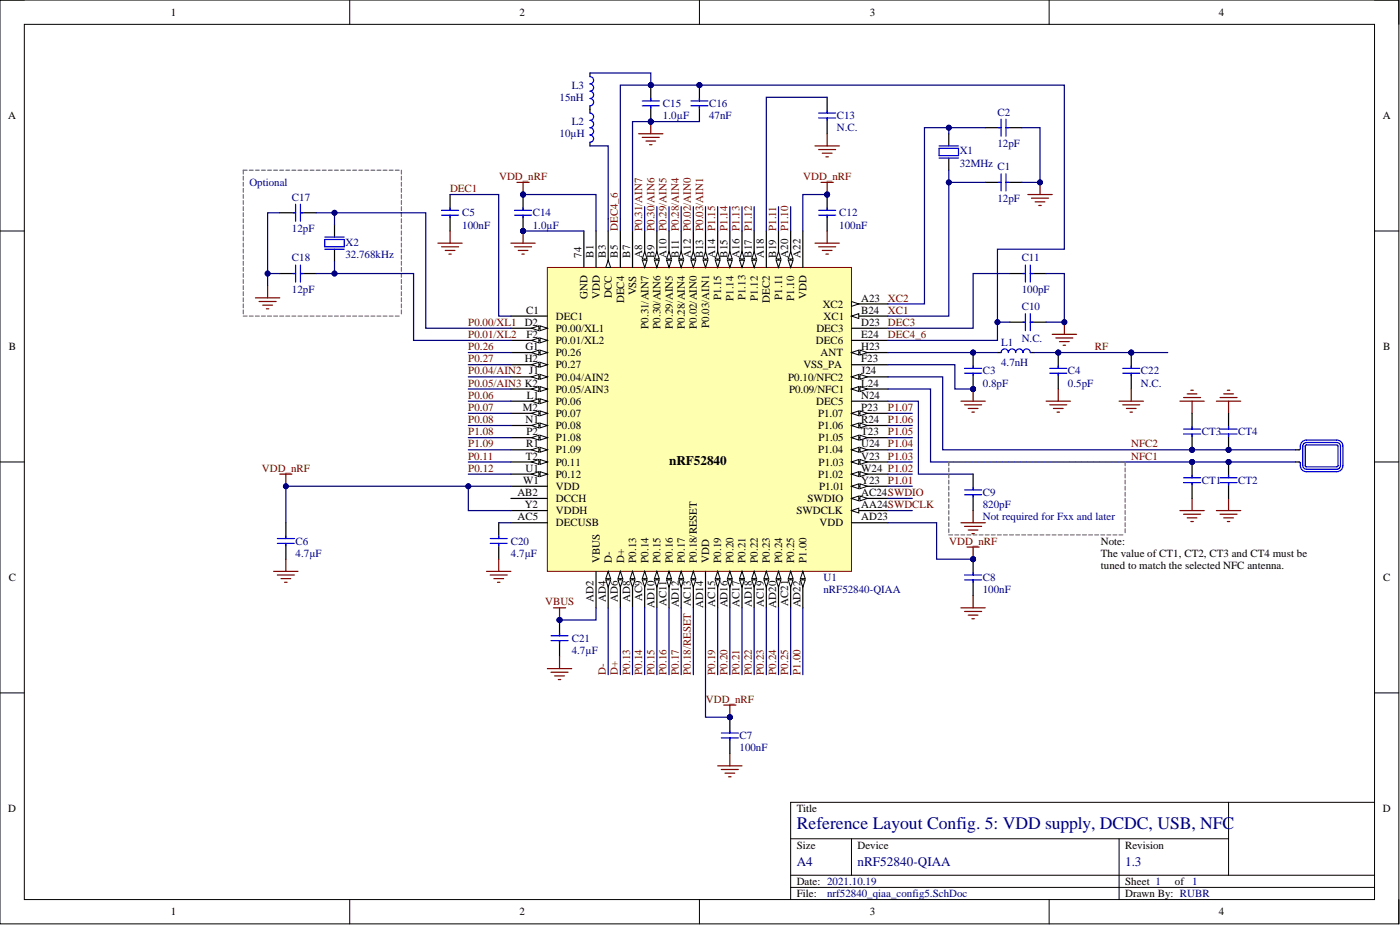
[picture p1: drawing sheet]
<svg xmlns="http://www.w3.org/2000/svg" width="292mm" height="193mm" viewBox="0 0 292 193" stroke-linecap="round" stroke-linejoin="round" font-family="sans-serif">
<defs><g id="words">
<text font-size="3.7" fill="#000080" x="166.2" y="172.9">Reference Layout Config. 5: VDD supply, DCDC, USB, NFC</text>
<text font-size="2.7" x="139.6" y="97">nRF52840</text>
<g font-size="2.7" fill="#000080">
<text x="166.2" y="180.7">A4</text>
<text x="178.9" y="180.7">nRF52840-QIAA</text>
<text x="234.8" y="180.7">1.3</text>
</g>
<g font-size="2.3">
<text x="35.6" y="3.3">1</text>
<text x="108.4" y="3.3">2</text>
<text x="181.5" y="3.3">3</text>
<text x="254.3" y="3.3">4</text>
<text x="1.7" y="24.9">A</text>
<text x="288.5" y="24.9">A</text>
<text x="121.3" y="53.8" transform="rotate(-90 121.3 53.8)">74</text>
<text x="123.9" y="53.8" transform="rotate(-90 123.9 53.8)">B1</text>
<text x="126.4" y="53.8" transform="rotate(-90 126.4 53.8)">B3</text>
<text x="128.9" y="53.8" transform="rotate(-90 128.9 53.8)">B5</text>
<text x="131.5" y="53.8" transform="rotate(-90 131.5 53.8)">B7</text>
<text x="134" y="53.8" transform="rotate(-90 134 53.8)">A8</text>
<text x="136.5" y="53.8" transform="rotate(-90 136.5 53.8)">B9</text>
<text x="139.1" y="53.8" transform="rotate(-90 139.1 53.8)">A10</text>
<text x="141.6" y="53.8" transform="rotate(-90 141.6 53.8)">B11</text>
<text x="144.2" y="53.8" transform="rotate(-90 144.2 53.8)">A12</text>
<text x="146.7" y="53.8" transform="rotate(-90 146.7 53.8)">B13</text>
<text x="149.2" y="53.8" transform="rotate(-90 149.2 53.8)">A14</text>
<text x="151.8" y="53.8" transform="rotate(-90 151.8 53.8)">B15</text>
<text x="154.3" y="53.8" transform="rotate(-90 154.3 53.8)">A16</text>
<text x="156.8" y="53.8" transform="rotate(-90 156.8 53.8)">B17</text>
<text x="159.4" y="53.8" transform="rotate(-90 159.4 53.8)">A18</text>
<text x="161.9" y="53.8" transform="rotate(-90 161.9 53.8)">B19</text>
<text x="164.5" y="53.8" transform="rotate(-90 164.5 53.8)">A20</text>
<text x="167" y="53.8" transform="rotate(-90 167 53.8)">A22</text>
<text x="109.8" y="65.4">C1</text>
<text x="122.6" y="62.4" transform="rotate(-90 122.6 62.4)">GND</text>
<text x="125.1" y="62.4" transform="rotate(-90 125.1 62.4)">VDD</text>
<text x="127.7" y="62.2" transform="rotate(-90 127.7 62.2)">DCC</text>
<text x="130.2" y="63.2" transform="rotate(-90 130.2 63.2)">DEC4</text>
<text x="132.7" y="61.6" transform="rotate(-90 132.7 61.6)">VSS</text>
<text x="150.5" y="62.7" transform="rotate(-90 150.5 62.7)">P1.15</text>
<text x="153" y="62.8" transform="rotate(-90 153 62.8)">P1.14</text>
<text x="155.6" y="62.6" transform="rotate(-90 155.6 62.6)">P1.13</text>
<text x="158.1" y="62.8" transform="rotate(-90 158.1 62.8)">P1.12</text>
<text x="160.7" y="63.2" transform="rotate(-90 160.7 63.2)">DEC2</text>
<text x="163.2" y="62.6" transform="rotate(-90 163.2 62.6)">P1.11</text>
<text x="165.7" y="62.8" transform="rotate(-90 165.7 62.8)">P1.10</text>
<text x="168.3" y="62.4" transform="rotate(-90 168.3 62.4)">VDD</text>
<text x="171.6" y="64.2">XC2</text>
<text x="179.7" y="65.4">B24</text>
<text x="179.7" y="62.9">A23</text>
<text x="109.5" y="68">D2</text>
<text x="109.8" y="70.5">F2</text>
<text x="116" y="66.7">DEC1</text>
<text x="116" y="69.2">P0.00/XL1</text>
<text x="116" y="71.8">P0.01/XL2</text>
<text x="135.3" y="68.6" transform="rotate(-90 135.3 68.6)">P0.31/AIN7</text>
<text x="137.8" y="68.6" transform="rotate(-90 137.8 68.6)">P0.30/AIN6</text>
<text x="140.3" y="68.6" transform="rotate(-90 140.3 68.6)">P0.29/AIN5</text>
<text x="142.9" y="68.6" transform="rotate(-90 142.9 68.6)">P0.28/AIN4</text>
<text x="145.4" y="68.6" transform="rotate(-90 145.4 68.6)">P0.02/AIN0</text>
<text x="148" y="68.4" transform="rotate(-90 148 68.4)">P0.03/AIN1</text>
<text x="170.3" y="71.8">DEC6</text>
<text x="170.3" y="69.2">DEC3</text>
<text x="171.8" y="66.7">XC1</text>
<text x="179.7" y="70.5">E24</text>
<text x="179.7" y="68">D23</text>
<text x="1.8" y="73">B</text>
<text x="109.5" y="75.6">H2</text>
<text x="109.6" y="73">G1</text>
<text x="116" y="74.3">P0.26</text>
<text x="116" y="76.8">P0.27</text>
<text x="167.6" y="76.8">VSS_PA</text>
<text x="171.2" y="74.3">ANT</text>
<text x="179.7" y="75.6">F23</text>
<text x="179.7" y="73">H23</text>
<text x="288.6" y="73">B</text>
<text x="109.9" y="83.2">L1</text>
<text x="116" y="79.4">P0.04/AIN2</text>
<text x="116" y="81.9">P0.05/AIN3</text>
<text x="164.5" y="79.4">P0.10/NFC2</text>
<text x="164.6" y="81.9">P0.09/NFC1</text>
<text x="179.7" y="80.6">L24</text>
<text x="179.7" y="83.2">N24</text>
<text x="179.7" y="78.1">J24</text>
<text x="109.1" y="85.7">M2</text>
<text x="109.6" y="88.3">N1</text>
<text x="116" y="84.5">P0.06</text>
<text x="116" y="87">P0.07</text>
<text x="116" y="89.5">P0.08</text>
<text x="170.3" y="84.5">DEC5</text>
<text x="170.7" y="89.5">P1.06</text>
<text x="170.7" y="87">P1.07</text>
<text x="179.7" y="88.3">R24</text>
<text x="179.7" y="85.7">P23</text>
<text x="109.7" y="95.9">T2</text>
<text x="109.8" y="93.3">R1</text>
<text x="109.8" y="90.8">P2</text>
<text x="116" y="94.6">P1.09</text>
<text x="116" y="92.1">P1.08</text>
<text x="170.7" y="94.6">P1.04</text>
<text x="170.8" y="92.1">P1.05</text>
<text x="179.7" y="95.9">V23</text>
<text x="179.7" y="93.3">U24</text>
<text x="179.7" y="90.8">T23</text>
<text x="109.1" y="100.9">W1</text>
<text x="109.6" y="98.4">U1</text>
<text x="116" y="97.1">P0.11</text>
<text x="116" y="99.7">P0.12</text>
<text x="170.7" y="99.7">P1.02</text>
<text x="170.8" y="97.1">P1.03</text>
<text x="179.7" y="100.9">Y23</text>
<text x="179.7" y="98.4">W24 P1.02</text>
<text x="107.9" y="103.5">AB2</text>
<text x="109.5" y="106">Y2</text>
<text x="116" y="102.2">VDD</text>
<text x="116" y="107.3">VDDH</text>
<text x="116" y="104.7">DCCH</text>
<text x="166.2" y="107.3">SWDCLK</text>
<text x="168.5" y="104.7">SWDIO</text>
<text x="170.9" y="102.2">P1.01</text>
<text x="179.7" y="106">AA24SWDCLK</text>
<text x="179.7" y="103.5">AC24SWDIO</text>
<text x="108" y="108.5">AC5</text>
<text x="116" y="109.8">DECUSB</text>
<text x="171" y="109.8">VDD</text>
<text x="179.7" y="108.5">AD23</text>
<text x="229.7" y="113.6">Note:</text>
<text x="125.1" y="117.4" transform="rotate(-90 125.1 117.4)">VBUS</text>
<text x="127.7" y="117.4" transform="rotate(-90 127.7 117.4)">D-</text>
<text x="130.2" y="117.4" transform="rotate(-90 130.2 117.4)">D+</text>
<text x="132.7" y="117.4" transform="rotate(-90 132.7 117.4)">P0.13</text>
<text x="135.3" y="117.4" transform="rotate(-90 135.3 117.4)">P0.14</text>
<text x="137.8" y="117.4" transform="rotate(-90 137.8 117.4)">P0.15</text>
<text x="140.3" y="117.4" transform="rotate(-90 140.3 117.4)">P0.16</text>
<text x="142.9" y="117.4" transform="rotate(-90 142.9 117.4)">P0.17</text>
<text x="145.4" y="117.4" transform="rotate(-90 145.4 117.4)">P0.18/RESET</text>
<text x="148" y="117.4" transform="rotate(-90 148 117.4)">VDD</text>
<text x="150.5" y="117.4" transform="rotate(-90 150.5 117.4)">P0.19</text>
<text x="153" y="117.4" transform="rotate(-90 153 117.4)">P0.20</text>
<text x="155.6" y="117.4" transform="rotate(-90 155.6 117.4)">P0.21</text>
<text x="158.1" y="117.4" transform="rotate(-90 158.1 117.4)">P0.22</text>
<text x="160.7" y="117.4" transform="rotate(-90 160.7 117.4)">P0.23</text>
<text x="163.2" y="117.4" transform="rotate(-90 163.2 117.4)">P0.24</text>
<text x="165.7" y="117.4" transform="rotate(-90 165.7 117.4)">P0.25</text>
<text x="168.3" y="117.4" transform="rotate(-90 168.3 117.4)">P1.00</text>
<text x="229.7" y="116.2">The value of CT1, CT2, CT3 and CT4 must be</text>
<text x="229.7" y="118.7">tuned to match the selected NFC antenna.</text>
<text x="1.8" y="121.2">C</text>
<text x="123.9" y="125.6" transform="rotate(-90 123.9 125.6)">AD2</text>
<text x="126.4" y="125.6" transform="rotate(-90 126.4 125.6)">AD4</text>
<text x="128.9" y="125.6" transform="rotate(-90 128.9 125.6)">AD6</text>
<text x="131.5" y="125.5" transform="rotate(-90 131.5 125.5)">AD8</text>
<text x="134" y="125.4" transform="rotate(-90 134 125.4)">AC9</text>
<text x="288.6" y="121.2">C</text>
<text x="136.5" y="126.8" transform="rotate(-90 136.5 126.8)">AD10</text>
<text x="139.1" y="126.4" transform="rotate(-90 139.1 126.4)">AC11</text>
<text x="141.6" y="126.7" transform="rotate(-90 141.6 126.7)">AD12</text>
<text x="146.7" y="126.8" transform="rotate(-90 146.7 126.8)">AD14</text>
<text x="149.2" y="126.5" transform="rotate(-90 149.2 126.5)">AC15</text>
<text x="151.8" y="126.7" transform="rotate(-90 151.8 126.7)">AD16</text>
<text x="154.3" y="126.6" transform="rotate(-90 154.3 126.6)">AC17</text>
<text x="156.8" y="126.7" transform="rotate(-90 156.8 126.7)">AD18</text>
<text x="159.4" y="126.6" transform="rotate(-90 159.4 126.6)">AC19</text>
<text x="161.9" y="126.8" transform="rotate(-90 161.9 126.8)">AD20</text>
<text x="164.5" y="126.4" transform="rotate(-90 164.5 126.4)">AC21</text>
<text x="167" y="126.7" transform="rotate(-90 167 126.7)">AD22</text>
<text x="1.7" y="169.4">D</text>
<text x="166.2" y="169.4">Title</text>
<text x="288.5" y="169.4">D</text>
<text x="166.2" y="177">Size</text>
<text x="178.9" y="177">Device</text>
<text x="234.8" y="177">Revision</text>
<text x="166.2" y="184.6">Date: 2021.10.19</text>
<text x="234.8" y="184.6">Sheet 1</text>
<text x="245.1" y="184.6">of 1</text>
<text x="35.6" y="191">1</text>
<text x="108.4" y="191">2</text>
<text x="166.2" y="187.2">File:</text>
<text x="181.5" y="191">3</text>
<text x="234.8" y="187.2">Drawn By: RUBR</text>
<text x="254.3" y="191">4</text>
</g>
<g font-size="2.3" fill="#000080">
<text x="116.7" y="21.1">15nH</text>
<text x="119.3" y="18.5">L3</text>
<text x="138.3" y="22.3">C15</text>
<text x="148" y="22.3">C16</text>
<text x="116.7" y="28.7">10µH</text>
<text x="119.3" y="26.1">L2</text>
<text x="138.3" y="24.9">1.0µF</text>
<text x="148" y="24.9">47nF</text>
<text x="174.6" y="24.9">C13</text>
<text x="174.6" y="27.4">N.C.</text>
<text x="208.1" y="24.1">C2</text>
<text x="200.2" y="32.2">X1</text>
<text x="200.2" y="34.8">32MHz</text>
<text x="208.1" y="35.5">C1</text>
<text x="208.1" y="30.7">12pF</text>
<text x="52" y="38.8">Optional</text>
<text x="60.9" y="41.9">C17</text>
<text x="96.4" y="45.1">C5</text>
<text x="96.4" y="47.7">100nF</text>
<text x="111.2" y="45.1">C14</text>
<text x="111.2" y="47.7">1.0µF</text>
<text x="175.1" y="45.1">C12</text>
<text x="175.1" y="47.7">100nF</text>
<text x="208.1" y="42.1">12pF</text>
<text x="60.9" y="48.4">12pF</text>
<text x="72.1" y="51.2">X2</text>
<text x="72.1" y="53.8">32.768kHz</text>
<text x="60.9" y="54.5">C18</text>
<text x="213.2" y="54.5">C11</text>
<text x="60.9" y="61.1">12pF</text>
<text x="213.2" y="61.1">100pF</text>
<text x="213.2" y="64.7">C10</text>
<text x="213.2" y="71.3">N.C.</text>
<text x="208.9" y="72.3">L1</text>
<text x="208.9" y="76.3">4.7nH</text>
<text x="205.1" y="78.1">C3</text>
<text x="205.1" y="80.6">0.8pF</text>
<text x="222.8" y="78.1">C4</text>
<text x="222.8" y="80.6">0.5pF</text>
<text x="238.1" y="78.1">C22</text>
<text x="238.1" y="80.6">N.C.</text>
<text x="250.7" y="90.8">CT3</text>
<text x="258.4" y="90.8">CT4</text>
<text x="250.7" y="100.9">CT1</text>
<text x="258.4" y="100.9">CT2</text>
<text x="205.1" y="103.5">C9</text>
<text x="205.1" y="106">820pF</text>
<text x="61.7" y="113.6">C6</text>
<text x="106.6" y="113.6">C20</text>
<text x="205.1" y="108.5">Not required for Fxx and later</text>
<text x="61.7" y="116.2">4.7µF</text>
<text x="106.6" y="116.2">4.7µF</text>
<text x="171.8" y="121.2">U1</text>
<text x="171.8" y="123.8">nRF52840-QIAA</text>
<text x="205.1" y="121.2">C8</text>
<text x="205.1" y="123.8">100nF</text>
<text x="119.3" y="133.9">C21</text>
<text x="119.3" y="136.4">4.7µF</text>
<text x="154.3" y="154.2">C7</text>
<text x="154.3" y="156.7">100nF</text>
<text x="172.6" y="187.2">nrf52840_qiaa_config5.SchDoc</text>
</g>
<g font-size="2.3" fill="#800000">
<text x="93.9" y="40.1">DEC1</text>
<text x="104.1" y="37.5">VDD_nRF</text>
<text x="167.6" y="37.5">VDD_nRF</text>
<text x="128.9" y="48.2" transform="rotate(-90 128.9 48.2)">DEC4_6</text>
<text x="134" y="48.2" transform="rotate(-90 134 48.2)">P0.31/AIN7</text>
<text x="136.5" y="48.2" transform="rotate(-90 136.5 48.2)">P0.30/AIN6</text>
<text x="139.1" y="48.2" transform="rotate(-90 139.1 48.2)">P0.29/AIN5</text>
<text x="141.6" y="48.2" transform="rotate(-90 141.6 48.2)">P0.28/AIN4</text>
<text x="144.2" y="48.2" transform="rotate(-90 144.2 48.2)">P0.02/AIN0</text>
<text x="146.7" y="48.2" transform="rotate(-90 146.7 48.2)">P0.03/AIN1</text>
<text x="149.2" y="48.2" transform="rotate(-90 149.2 48.2)">P1.15</text>
<text x="151.8" y="48.2" transform="rotate(-90 151.8 48.2)">P1.14</text>
<text x="154.3" y="48.2" transform="rotate(-90 154.3 48.2)">P1.13</text>
<text x="156.8" y="48.2" transform="rotate(-90 156.8 48.2)">P1.12</text>
<text x="161.9" y="48.2" transform="rotate(-90 161.9 48.2)">P1.11</text>
<text x="164.5" y="48.2" transform="rotate(-90 164.5 48.2)">P1.10</text>
<text x="185.3" y="65.4">XC1</text>
<text x="185.3" y="62.9">XC2</text>
<text x="97.7" y="68">P0.00/XL1</text>
<text x="97.7" y="70.5">P0.01/XL2</text>
<text x="185.3" y="68">DEC3</text>
<text x="185.3" y="70.5">DEC4_6</text>
<text x="97.7" y="73">P0.26</text>
<text x="97.7" y="75.6">P0.27</text>
<text x="228.4" y="73">RF</text>
<text x="97.7" y="78.1">P0.04/AIN2 J1</text>
<text x="97.7" y="80.6">P0.05/AIN3 K2</text>
<text x="97.7" y="83.2">P0.06</text>
<text x="97.7" y="85.7">P0.07</text>
<text x="97.7" y="88.3">P0.08</text>
<text x="185.3" y="88.3">P1.06</text>
<text x="185.3" y="85.7">P1.07</text>
<text x="97.7" y="95.9">P0.11</text>
<text x="97.7" y="93.3">P1.09</text>
<text x="97.7" y="90.8">P1.08</text>
<text x="185.3" y="95.9">P1.03</text>
<text x="185.3" y="93.3">P1.04</text>
<text x="185.3" y="90.8">P1.05</text>
<text x="236" y="95.9">NFC1</text>
<text x="236" y="93.3">NFC2</text>
<text x="54.6" y="98.4">VDD_nRF</text>
<text x="97.7" y="98.4">P0.12</text>
<text x="185.3" y="100.9">P1.01</text>
<text x="198" y="113.6">VDD_nRF</text>
<text x="113.7" y="126.3">VBUS</text>
<text x="126.4" y="140.7" transform="rotate(-90 126.4 140.7)">D-</text>
<text x="128.9" y="140.7" transform="rotate(-90 128.9 140.7)">D+</text>
<text x="131.5" y="140.7" transform="rotate(-90 131.5 140.7)">P0.13</text>
<text x="134" y="140.7" transform="rotate(-90 134 140.7)">P0.14</text>
<text x="136.5" y="140.7" transform="rotate(-90 136.5 140.7)">P0.15</text>
<text x="139.1" y="140.7" transform="rotate(-90 139.1 140.7)">P0.16</text>
<text x="141.6" y="140.7" transform="rotate(-90 141.6 140.7)">P0.17</text>
<text x="144.2" y="140.7" transform="rotate(-90 144.2 140.7)">P0.18/RESET AC13</text>
<text x="149.2" y="140.7" transform="rotate(-90 149.2 140.7)">P0.19</text>
<text x="151.8" y="140.7" transform="rotate(-90 151.8 140.7)">P0.20</text>
<text x="154.3" y="140.7" transform="rotate(-90 154.3 140.7)">P0.21</text>
<text x="156.8" y="140.7" transform="rotate(-90 156.8 140.7)">P0.22</text>
<text x="159.4" y="140.7" transform="rotate(-90 159.4 140.7)">P0.23</text>
<text x="161.9" y="140.7" transform="rotate(-90 161.9 140.7)">P0.24</text>
<text x="164.5" y="140.7" transform="rotate(-90 164.5 140.7)">P0.25</text>
<text x="167" y="140.7" transform="rotate(-90 167 140.7)">P1.00</text>
<text x="147.3" y="146.6">VDD_nRF</text>
</g>
</g></defs>
<g fill="none" stroke="#000" stroke-width=".21">
<path d="M0 0h291.9v192.7h-291.9zM0 0h5.1M5.1 5.1h281.7v182.6h-281.7zM73 0v5.1M145.9 0v5.1M218.9 0v5.1M286.8 0h5.1v5.1M0 48.2h5.1M286.8 48.2h5.1M0 96.4h5.1M286.8 96.4h5.1M0 144.6h5.1"/>
<path d="M286.8 144.6h5.1M165 175h91.3M177.7 175v7.6M233.5 175v12.7M256.3 167.4v15.2M286.8 167.4h-121.8v20.3M73 187.7v5M145.9 187.7v5M165 185.1h121.8M165 182.6h121.8M218.9 187.7v5M291.9 187.7v5"/>
</g>
<path d="M198 27.9v2.5M198 33v2.5M205.6 38h3.3M205.6 26.6h3.3M209.9 38h3.3M209.9 26.6h3.3M210.6 57.1h3.3M215 57.1h3.3M104.1 109.1v3.2M104.1 113.4v3.3" fill="none" stroke="#000" stroke-width=".25"/>
<g fill="none" stroke="#00f" stroke-width=".25">
<path d="M195.9 33h4.1M195.9 30.4h4.1M195.9 30.9h4.1v1.6h-4.1zM208.4 38h.5M208.4 26.6h.5M208.9 24.9v3.5M208.9 36.3v3.5M209.9 24.9v3.5M209.9 36.3v3.5M209.9 38h.5M209.9 26.6h.5M213.4 57.1h.5"/>
<path d="M213.9 55.3v3.5M215 55.3v3.5M215 57.1h.5M102.3 113.4h3.5M102.3 112.3h3.5M104.1 111.8v.5M104.1 113.4v.5"/>
</g>
<path d="M133.2 27.9h5.1M134 28.7h3.6M134.8 29.4h2M135.5 30.2h.5M135.8 25.4v2.5" fill="none" stroke="#800000" stroke-width=".25"/>
<circle cx="135.8" cy="25.4" r=".51" fill="#000080"/>
<circle cx="135.8" cy="25.4" r=".51" fill="none" stroke="#000080" stroke-width=".21"/>
<path d="M123.1 22.8v.8M123.1 29.7v.7" fill="none" stroke="#000" stroke-width=".25"/>
<path d="M123.1 23.6a.76 .76 0 0 1 .8 .8 .76 .76 0 0 1-.8 .7 .76 .76 0 0 1 .8 .8 .76 .76 0 0 1-.8 .7 .76 .76 0 0 1 .8 .8 .76 .76 0 0 1-.8 .8 .76 .76 0 0 1 .8 .7 .76 .76 0 0 1-.8 .8" fill="none" stroke="#00f" stroke-width=".25"/>
<circle cx="135.8" cy="25.4" r=".51" fill="#000080"/>
<circle cx="135.8" cy="25.4" r=".51" fill="none" stroke="#000080" stroke-width=".21"/>
<circle cx="135.8" cy="17.8" r=".51" fill="#000080"/>
<circle cx="135.8" cy="17.8" r=".51" fill="none" stroke="#000080" stroke-width=".21"/>
<path d="M135.8 22.1v3.3" fill="none" stroke="#000" stroke-width=".25"/>
<circle cx="135.8" cy="25.4" r=".51" fill="#000080"/>
<circle cx="135.8" cy="25.4" r=".51" fill="none" stroke="#000080" stroke-width=".21"/>
<path d="M135.8 17.8v3.3" fill="none" stroke="#000" stroke-width=".25"/>
<circle cx="135.8" cy="17.8" r=".51" fill="#000080"/>
<circle cx="135.8" cy="17.8" r=".51" fill="none" stroke="#000080" stroke-width=".21"/>
<path d="M123.1 16a.76 .76 0 0 1 .8 .7 .76 .76 0 0 1-.8 .8 .76 .76 0 0 1 .8 .8 .76 .76 0 0 1-.8 .7 .76 .76 0 0 1 .8 .8 .76 .76 0 0 1-.8 .7 .76 .76 0 0 1 .8 .8 .76 .76 0 0 1-.8 .8M134 21.1h3.6M134 22.1h3.6M135.8 20.5v.6M135.8 22.1v.5M213.4 67.2h.5M213.9 65.4v3.6M215 65.4v3.6M215 67.2h.5" fill="none" stroke="#00f" stroke-width=".25"/>
<path d="M123.1 15.2v.8M123.1 22.1v.7M210.6 67.2h3.3M215 67.2h3.3" fill="none" stroke="#000" stroke-width=".25"/>
<path d="M115.5 126.8h2.5M116.7 126.8v2.5" fill="none" stroke="#800000" stroke-width=".25"/>
<circle cx="116.7" cy="129.3" r=".51" fill="#000080"/>
<circle cx="116.7" cy="129.3" r=".51" fill="none" stroke="#000080" stroke-width=".21"/>
<path d="M58.4 98.9h2.5M59.6 98.9v2.5M57.1 119.2h5.1M57.9 120h3.5M59.6 116.7v2.5M101.5 119.2h5.1M102.3 120h3.5M104.1 116.7v2.5M58.6 120.7h2.1M59.4 121.5h.5M103 120.7h2.1M103.8 121.5h.5" fill="none" stroke="#800000" stroke-width=".25"/>
<circle cx="59.6" cy="101.4" r=".51" fill="#000080"/>
<circle cx="59.6" cy="101.4" r=".51" fill="none" stroke="#000080" stroke-width=".21"/>
<path d="M217 38v2.6M214.5 40.6h5M215.2 41.3h3.6M216 42.1h2M216.7 42.9h.5" fill="none" stroke="#800000" stroke-width=".25"/>
<circle cx="217" cy="38" r=".51" fill="#000080"/>
<circle cx="217" cy="38" r=".51" fill="none" stroke="#000080" stroke-width=".21"/>
<path d="M58.4 57.1h3.3M58.4 44.4h3.3M62.7 57.1h3.3M62.7 44.4h3.3M69.8 46.9v2.6M69.8 52v2.5" fill="none" stroke="#000" stroke-width=".25"/>
<path d="M61.2 57.1h.5M61.2 44.4h.5M61.7 42.6v3.6M61.7 55.3v3.5M62.7 42.6v3.6M62.7 55.3v3.5M62.7 57.1h.5M62.7 44.4h.5M67.8 49.5h4M67.8 52h4M67.8 50h4v1.5h-4z" fill="none" stroke="#00f" stroke-width=".25"/>
<path d="M55.8 59.6v2.5M53.3 62.1h5.1M54.1 62.9h3.5M54.8 63.7h2M55.6 64.4h.5M151 147.1h2.5M152.3 147.1v2.5" fill="none" stroke="#800000" stroke-width=".25"/>
<g fill="none" stroke="#707070" stroke-width=".25">
<path d="M50.8 36.8v.8M50.8 38v.8M50.8 39.3v.8M51.6 35.5h-.8v.8M52 35.5h.8M53.3 35.5h.8M54.6 35.5h.8M55.8 35.5h.8M57.1 35.5h.8M58.4 35.5h.8M59.6 35.5h.8M60.9 35.5h.8"/>
<path d="M62.2 35.5h.8M63.4 35.5h.8M64.7 35.5h.8M66 35.5h.8M67.3 35.5h.7M68.5 35.5h.8M69.8 35.5h.8M71.1 35.5h.8M72.3 35.5h.8M73.6 35.5h.8M74.9 35.5h.8M76.1 35.5h.8"/>
<path d="M77.4 35.5h.8M78.7 35.5h.8M79.9 35.5h.8M81.2 35.5h.8M82.5 35.5h.8M83.8 35.5v.8M83.8 36.8v.8M83.8 38v.8M83.8 39.3v.8M50.8 40.6v.8M50.8 41.9v.7M50.8 43.1v.8"/>
<path d="M50.8 44.4v.8M50.8 45.7v.7M50.8 46.9v.8M50.8 48.2v.8M50.8 49.5v.8M50.8 50.7v.8M50.8 52v.8M50.8 53.3v.8M50.8 54.5v.8M50.8 55.8v.8M50.8 57.1v.8M50.8 58.3v.8"/>
<path d="M50.8 59.6v.8M83.8 40.6v.8M83.8 41.9v.7M83.8 43.1v.8M83.8 44.4v.8M83.8 45.7v.7M83.8 46.9v.8M83.8 48.2v.8M83.8 49.5v.8M83.8 50.7v.8M83.8 52v.8M83.8 53.3v.8"/>
<path d="M83.8 54.5v.8M83.8 55.8v.8M83.8 57.1v.8M83.8 58.3v.8M83.8 59.6v.8M50.8 60.9v.8M50.8 62.1v.8M50.8 63.4v.8M50.8 64.7v.8M50.8 65.9h.8M52 65.9h.8M53.3 65.9h.8"/>
<path d="M54.6 65.9h.8M55.8 65.9h.8M57.1 65.9h.8M58.4 65.9h.8M59.6 65.9h.8M60.9 65.9h.8M62.2 65.9h.8M63.4 65.9h.8M64.7 65.9h.8M66 65.9h.8M67.3 65.9h.7M68.5 65.9h.8"/>
<path d="M69.8 65.9h.8M71.1 65.9h.8M72.3 65.9h.8M73.6 65.9h.8M74.9 65.9h.8M76.1 65.9h.8M77.4 65.9h.8M78.7 65.9h.8M79.9 65.9h.8M81.2 65.9h.8M82.5 65.9h.8M83.8 60.9v.8"/>
<path d="M83.8 62.1v.8M83.8 63.4v.8M83.8 64.7v.8"/>
</g>
<circle cx="152.3" cy="149.6" r=".51" fill="#000080"/>
<circle cx="152.3" cy="149.6" r=".51" fill="none" stroke="#000080" stroke-width=".21"/>
<path d="M149.7 159.8h5.1M152.3 157.2v2.6M150.5 160.5h3.6M151.3 161.3h2M152 162.1h.5" fill="none" stroke="#800000" stroke-width=".25"/>
<circle cx="152.3" cy="149.6" r=".51" fill="#000080"/>
<circle cx="152.3" cy="149.6" r=".51" fill="none" stroke="#000080" stroke-width=".21"/>
<path d="M152.3 149.6v3.3" fill="none" stroke="#000" stroke-width=".25"/>
<circle cx="152.3" cy="149.6" r=".51" fill="#000080"/>
<circle cx="152.3" cy="149.6" r=".51" fill="none" stroke="#000080" stroke-width=".21"/>
<path d="M152.3 153.9v3.3" fill="none" stroke="#000" stroke-width=".25"/>
<path d="M150.5 153.9h3.6M150.5 152.9h3.6M152.3 152.4v.5M152.3 153.9v.5" fill="none" stroke="#00f" stroke-width=".25"/>
<circle cx="116.7" cy="129.3" r=".51" fill="#000080"/>
<circle cx="116.7" cy="129.3" r=".51" fill="none" stroke="#000080" stroke-width=".21"/>
<path d="M116.7 129.3v3.3" fill="none" stroke="#000" stroke-width=".25"/>
<circle cx="116.7" cy="129.3" r=".51" fill="#000080"/>
<circle cx="116.7" cy="129.3" r=".51" fill="none" stroke="#000080" stroke-width=".21"/>
<path d="M116.7 133.6v3.3" fill="none" stroke="#000" stroke-width=".25"/>
<path d="M115 133.6h3.5M115 132.6h3.5M116.7 132.1v.5M116.7 133.6v.6" fill="none" stroke="#00f" stroke-width=".25"/>
<path d="M201.8 114.1h2.5M203 114.1v2.6M114.2 139.5h5.1M116.7 136.9v2.6M115 140.2h3.5M115.7 141h2.1M116.5 141.8h.5" fill="none" stroke="#800000" stroke-width=".25"/>
<circle cx="203" cy="116.7" r=".51" fill="#000080"/>
<circle cx="203" cy="116.7" r=".51" fill="none" stroke="#000080" stroke-width=".21"/>
<path d="M200.5 126.8h5.1M201.3 127.6h3.5M202 128.3h2M202.8 129.1h.5M203 124.3v2.5" fill="none" stroke="#800000" stroke-width=".25"/>
<circle cx="203" cy="116.7" r=".51" fill="#000080"/>
<circle cx="203" cy="116.7" r=".51" fill="none" stroke="#000080" stroke-width=".21"/>
<path d="M203 116.7v3.3" fill="none" stroke="#000" stroke-width=".25"/>
<circle cx="203" cy="116.7" r=".51" fill="#000080"/>
<circle cx="203" cy="116.7" r=".51" fill="none" stroke="#000080" stroke-width=".21"/>
<path d="M203 121v3.3" fill="none" stroke="#000" stroke-width=".25"/>
<path d="M201.3 120h3.5M203 119.4v.6M201.3 121h3.5M203 121v.5" fill="none" stroke="#00f" stroke-width=".25"/>
<path d="M170 50.7h5.1M170.8 51.5h3.6M171.6 52.2h2M172.3 53h.5M172.6 48.2v2.5" fill="none" stroke="#800000" stroke-width=".25"/>
<circle cx="172.6" cy="40.6" r=".51" fill="#000080"/>
<circle cx="172.6" cy="40.6" r=".51" fill="none" stroke="#000080" stroke-width=".21"/>
<path d="M172.6 40.6v3.3" fill="none" stroke="#000" stroke-width=".25"/>
<circle cx="172.6" cy="40.6" r=".51" fill="#000080"/>
<circle cx="172.6" cy="40.6" r=".51" fill="none" stroke="#000080" stroke-width=".21"/>
<path d="M172.6 44.9v3.3" fill="none" stroke="#000" stroke-width=".25"/>
<path d="M170.8 44.9h3.6M170.8 43.9h3.6M172.6 43.4v.5M172.6 44.9v.5" fill="none" stroke="#00f" stroke-width=".25"/>
<path d="M171.3 38h2.5M172.6 38v2.6" fill="none" stroke="#800000" stroke-width=".25"/>
<circle cx="172.6" cy="40.6" r=".51" fill="#000080"/>
<circle cx="172.6" cy="40.6" r=".51" fill="none" stroke="#000080" stroke-width=".21"/>
<g fill="none" stroke="#800000" stroke-width=".25">
<path d="M170 30.4h5.1M170.8 31.2h3.6M171.6 32h2M172.3 32.7h.5M172.6 27.9v2.5M246.2 83.7h5.1M246.9 82.9h3.6M247.7 82.2h2M248.5 81.4h.5M248.7 83.7v2.5M246.2 106.5h5.1M246.9 107.3h3.6"/>
<path d="M247.7 108h2M248.5 108.8h.5M248.7 104v2.5"/>
</g>
<path d="M172.6 20.3v3.3M172.6 24.6v3.3M59.6 109.1v3.2M59.6 113.4v3.3" fill="none" stroke="#000" stroke-width=".25"/>
<path d="M170.8 24.6h3.6M170.8 23.6h3.6M172.6 23.1v.5M172.6 24.6v.5M57.9 113.4h3.5M57.9 112.3h3.5M59.6 111.8v.5M59.6 113.4v.5" fill="none" stroke="#00f" stroke-width=".25"/>
<circle cx="248.7" cy="96.4" r=".51" fill="#000080"/>
<circle cx="248.7" cy="96.4" r=".51" fill="none" stroke="#000080" stroke-width=".21"/>
<path d="M248.7 96.4v3.3" fill="none" stroke="#000" stroke-width=".25"/>
<circle cx="248.7" cy="96.4" r=".51" fill="#000080"/>
<circle cx="248.7" cy="96.4" r=".51" fill="none" stroke="#000080" stroke-width=".21"/>
<path d="M248.7 100.7v3.3" fill="none" stroke="#000" stroke-width=".25"/>
<path d="M246.9 99.7h3.6M248.7 99.2v.5M246.9 100.7h3.6M248.7 100.7v.5" fill="none" stroke="#00f" stroke-width=".25"/>
<circle cx="248.7" cy="93.8" r=".51" fill="#000080"/>
<circle cx="248.7" cy="93.8" r=".51" fill="none" stroke="#000080" stroke-width=".21"/>
<path d="M248.7 86.2v3.3M248.7 90.5v3.3" fill="none" stroke="#000" stroke-width=".25"/>
<circle cx="248.7" cy="93.8" r=".51" fill="#000080"/>
<circle cx="248.7" cy="93.8" r=".51" fill="none" stroke="#000080" stroke-width=".21"/>
<path d="M246.9 90.5h3.6M246.9 89.5h3.6M248.7 89v.5M248.7 90.5v.5M271.1 93.8l.2-.2a1.39 1.39 0 0 1 1.3-1.8h6.3a1.27 1.27 0 0 1 1.3 1.3v4a1.26 1.26 0 0 1-1.3 1.3h-6.3a1.38 1.38 0 0 1-1.3-1.8l-.2-.2M272 92.5l.6-.2h6.3a.76 .76 0 0 1 .8 .8v4a.76 .76 0 0 1-.8 .8h-6.3a.76 .76 0 0 1-.8-.8v-4zM272.4 92.9h6.7v4.4l-.2 .1-6.5-.1z" fill="none" stroke="#00f" stroke-width=".25"/>
<path d="M270.3 93.8h.8M270.3 96.4h.8" fill="none" stroke="#000" stroke-width=".25"/>
<path d="M229.7 111.6h43.1v13.9h-43.1z" fill-rule="evenodd" fill="#fff"/>
<path d="M229.7 111.6h43.1v13.9h-43.1z" fill="none" stroke="#fff" stroke-width=".21"/>
<circle cx="145.9" cy="17.8" r=".51" fill="#000080"/>
<circle cx="145.9" cy="17.8" r=".51" fill="none" stroke="#000080" stroke-width=".21"/>
<path d="M145.9 17.8v3.3" fill="none" stroke="#000" stroke-width=".25"/>
<circle cx="145.9" cy="17.8" r=".51" fill="#000080"/>
<circle cx="145.9" cy="17.8" r=".51" fill="none" stroke="#000080" stroke-width=".21"/>
<path d="M145.9 22.1v3.3" fill="none" stroke="#000" stroke-width=".25"/>
<path d="M144.2 22.1h3.5M144.2 21.1h3.5M145.9 20.5v.6M145.9 22.1v.5" fill="none" stroke="#00f" stroke-width=".25"/>
<path d="M253.8 106.5h5.1M254.6 107.3h3.5M255.3 108h2M256.1 108.8h.5M256.3 104v2.5" fill="none" stroke="#800000" stroke-width=".25"/>
<circle cx="256.3" cy="96.4" r=".51" fill="#000080"/>
<circle cx="256.3" cy="96.4" r=".51" fill="none" stroke="#000080" stroke-width=".21"/>
<path d="M256.3 96.4v3.3" fill="none" stroke="#000" stroke-width=".25"/>
<circle cx="256.3" cy="96.4" r=".51" fill="#000080"/>
<circle cx="256.3" cy="96.4" r=".51" fill="none" stroke="#000080" stroke-width=".21"/>
<path d="M256.3 100.7v3.3" fill="none" stroke="#000" stroke-width=".25"/>
<path d="M254.6 99.7h3.5M256.3 99.2v.5M254.6 100.7h3.5M256.3 100.7v.5" fill="none" stroke="#00f" stroke-width=".25"/>
<path d="M253.8 83.7h5.1M254.6 82.9h3.5M255.3 82.2h2M256.1 81.4h.5M256.3 83.7v2.5" fill="none" stroke="#800000" stroke-width=".25"/>
<circle cx="256.3" cy="93.8" r=".51" fill="#000080"/>
<circle cx="256.3" cy="93.8" r=".51" fill="none" stroke="#000080" stroke-width=".21"/>
<path d="M256.3 86.2v3.3M256.3 90.5v3.3" fill="none" stroke="#000" stroke-width=".25"/>
<circle cx="256.3" cy="93.8" r=".51" fill="#000080"/>
<circle cx="256.3" cy="93.8" r=".51" fill="none" stroke="#000080" stroke-width=".21"/>
<path d="M92.1 44.9h3.6M92.1 43.9h3.6M93.9 43.4v.5M93.9 44.9v.5M254.6 90.5h3.5M254.6 89.5h3.5M256.3 89v.5M256.3 90.5v.5" fill="none" stroke="#00f" stroke-width=".25"/>
<path d="M93.9 40.6v3.3M93.9 44.9v3.3" fill="none" stroke="#000" stroke-width=".25"/>
<path d="M91.4 50.7h5M92.1 51.5h3.6M92.9 52.2h2M93.6 53h.6M93.9 48.2v2.5M106.6 50.7h5.1M107.4 51.5h3.5M108.1 52.2h2M108.9 53h.5M109.1 48.2v2.5" fill="none" stroke="#800000" stroke-width=".25"/>
<circle cx="109.1" cy="48.2" r=".51" fill="#000080"/>
<circle cx="109.1" cy="48.2" r=".51" fill="none" stroke="#000080" stroke-width=".21"/>
<path d="M107.9 38h2.5M109.1 38v2.6" fill="none" stroke="#800000" stroke-width=".25"/>
<circle cx="109.1" cy="40.6" r=".51" fill="#000080"/>
<circle cx="109.1" cy="40.6" r=".51" fill="none" stroke="#000080" stroke-width=".21"/>
<path d="M219.5 69.7h5.1M220.3 70.5h3.5M221.1 71.3h2M221.8 72h.5M222.1 67.2v2.5" fill="none" stroke="#800000" stroke-width=".25"/>
<circle cx="222.1" cy="67.2" r=".51" fill="#000080"/>
<circle cx="222.1" cy="67.2" r=".51" fill="none" stroke="#000080" stroke-width=".21"/>
<path d="M200.5 83.7h5.1M201.3 84.5h3.5M202 85.2h2M202.8 86h.5M203 81.2v2.5" fill="none" stroke="#800000" stroke-width=".25"/>
<circle cx="203" cy="81.2" r=".51" fill="#000080"/>
<circle cx="203" cy="81.2" r=".51" fill="none" stroke="#000080" stroke-width=".21"/>
<circle cx="109.1" cy="40.6" r=".51" fill="#000080"/>
<circle cx="109.1" cy="40.6" r=".51" fill="none" stroke="#000080" stroke-width=".21"/>
<circle cx="109.1" cy="48.2" r=".51" fill="#000080"/>
<circle cx="109.1" cy="48.2" r=".51" fill="none" stroke="#000080" stroke-width=".21"/>
<path d="M109.1 40.6v3.3" fill="none" stroke="#000" stroke-width=".25"/>
<circle cx="109.1" cy="40.6" r=".51" fill="#000080"/>
<circle cx="109.1" cy="40.6" r=".51" fill="none" stroke="#000080" stroke-width=".21"/>
<path d="M109.1 44.9v3.3" fill="none" stroke="#000" stroke-width=".25"/>
<circle cx="109.1" cy="48.2" r=".51" fill="#000080"/>
<circle cx="109.1" cy="48.2" r=".51" fill="none" stroke="#000080" stroke-width=".21"/>
<path d="M107.4 44.9h3.5M107.4 43.9h3.5M109.1 43.4v.5M109.1 44.9v.5" fill="none" stroke="#00f" stroke-width=".25"/>
<circle cx="203" cy="81.2" r=".51" fill="#000080"/>
<circle cx="203" cy="81.2" r=".51" fill="none" stroke="#000080" stroke-width=".21"/>
<circle cx="203" cy="73.6" r=".51" fill="#000080"/>
<circle cx="203" cy="73.6" r=".51" fill="none" stroke="#000080" stroke-width=".21"/>
<path d="M203 77.9v3.3" fill="none" stroke="#000" stroke-width=".25"/>
<circle cx="203" cy="81.2" r=".51" fill="#000080"/>
<circle cx="203" cy="81.2" r=".51" fill="none" stroke="#000080" stroke-width=".21"/>
<path d="M203 73.5v3.3" fill="none" stroke="#000" stroke-width=".25"/>
<circle cx="203" cy="73.6" r=".51" fill="#000080"/>
<circle cx="203" cy="73.6" r=".51" fill="none" stroke="#000080" stroke-width=".21"/>
<path d="M201.3 76.8h3.5M201.3 77.9h3.5M203 76.3v.5M203 77.9v.5M208.9 73.5a.76 .76 0 0 1 .7-.7 .76 .76 0 0 1 .8 .7 .76 .76 0 0 1 .8-.7 .76 .76 0 0 1 .7 .7 .76 .76 0 0 1 .8-.7 .76 .76 0 0 1 .7 .7 .76 .76 0 0 1 .8-.7 .76 .76 0 0 1 .8 .7" fill="none" stroke="#00f" stroke-width=".25"/>
<path d="M208.1 73.5h.8M215 73.5h.7" fill="none" stroke="#000" stroke-width=".25"/>
<path d="M218.3 83.7h5M219 84.5h3.6M219.8 85.2h2M220.5 86h.6M220.8 81.2v2.5" fill="none" stroke="#800000" stroke-width=".25"/>
<circle cx="220.8" cy="73.6" r=".51" fill="#000080"/>
<circle cx="220.8" cy="73.6" r=".51" fill="none" stroke="#000080" stroke-width=".21"/>
<path d="M220.8 73.5v3.3M220.8 77.9v3.3" fill="none" stroke="#000" stroke-width=".25"/>
<circle cx="220.8" cy="73.6" r=".51" fill="#000080"/>
<circle cx="220.8" cy="73.6" r=".51" fill="none" stroke="#000080" stroke-width=".21"/>
<path d="M219 76.8h3.6M219 77.9h3.6M220.8 76.3v.5M220.8 77.9v.5" fill="none" stroke="#00f" stroke-width=".25"/>
<circle cx="236" cy="73.6" r=".51" fill="#000080"/>
<circle cx="236" cy="73.6" r=".51" fill="none" stroke="#000080" stroke-width=".21"/>
<path d="M236 73.5v3.3" fill="none" stroke="#000" stroke-width=".25"/>
<circle cx="236" cy="73.6" r=".51" fill="#000080"/>
<circle cx="236" cy="73.6" r=".51" fill="none" stroke="#000080" stroke-width=".21"/>
<path d="M236 77.9v3.3" fill="none" stroke="#000" stroke-width=".25"/>
<path d="M234.3 77.9h3.5M234.3 76.8h3.5M236 76.3v.5M236 77.9v.5" fill="none" stroke="#00f" stroke-width=".25"/>
<path d="M233.5 83.7h5.1M234.3 84.5h3.5M235 85.2h2M235.8 86h.5M236 81.2v2.5" fill="none" stroke="#800000" stroke-width=".25"/>
<path d="M114.2 55.8h63.5v63.4h-63.5z" fill-rule="evenodd" fill="#ffffb0"/>
<path d="M114.2 55.8h63.5v63.4h-63.5z" fill="none" stroke="#800000" stroke-width=".21"/>
<path d="M106.6 65.9h7.6M177.7 76.1h7.6M177.7 73.5h7.6M106.6 101.4h7.6" fill="none" stroke="#000" stroke-width=".25"/>
<path d="M177.7 73.5l1.5-.5v1.1z" fill="#f8fcff"/>
<path d="M177.7 73.5l1.5-.5v1.1z" fill="none" stroke="#000" stroke-width=".21"/>
<path d="M179.4 73l1.6 .5-1.6 .6z" fill="#f8fcff"/>
<path d="M179.4 73l1.6 .5-1.6 .6z" fill="none" stroke="#000" stroke-width=".21"/>
<path d="M177.7 71h7.6M177.7 68.5h7.6M177.7 65.9h7.6" fill="none" stroke="#000" stroke-width=".25"/>
<path d="M177.7 65.9l1.5-.5v1z" fill="#f8fcff"/>
<path d="M177.7 65.9l1.5-.5v1z" fill="none" stroke="#000" stroke-width=".21"/>
<path d="M177.7 63.4h7.6" fill="none" stroke="#000" stroke-width=".25"/>
<path d="M177.7 62.9l1.5 .5-1.5 .5z" fill="#f8fcff"/>
<path d="M177.7 62.9l1.5 .5-1.5 .5z" fill="none" stroke="#000" stroke-width=".21"/>
<path d="M165 48.2v7.6M167.5 48.2v7.6" fill="none" stroke="#000" stroke-width=".25"/>
<path d="M164.5 54.3h1l-.5 1.5z" fill="#f8fcff"/>
<path d="M164.5 54.3h1l-.5 1.5z" fill="none" stroke="#000" stroke-width=".21"/>
<path d="M165 52.5l.5 1.5h-1z" fill="#f8fcff"/>
<path d="M165 52.5l.5 1.5h-1z" fill="none" stroke="#000" stroke-width=".21"/>
<path d="M106.6 68.5h7.6" fill="none" stroke="#000" stroke-width=".25"/>
<path d="M112.7 68l1.5 .5-1.5 .5z" fill="#f8fcff"/>
<path d="M112.7 68l1.5 .5-1.5 .5z" fill="none" stroke="#000" stroke-width=".21"/>
<path d="M110.9 68.5l1.5-.5v1z" fill="#f8fcff"/>
<path d="M110.9 68.5l1.5-.5v1z" fill="none" stroke="#000" stroke-width=".21"/>
<path d="M106.6 71h7.6" fill="none" stroke="#000" stroke-width=".25"/>
<path d="M112.7 70.5l1.5 .5-1.5 .5z" fill="#f8fcff"/>
<path d="M112.7 70.5l1.5 .5-1.5 .5z" fill="none" stroke="#000" stroke-width=".21"/>
<path d="M110.9 71l1.5-.5v1z" fill="#f8fcff"/>
<path d="M110.9 71l1.5-.5v1z" fill="none" stroke="#000" stroke-width=".21"/>
<path d="M142.1 48.2v7.6" fill="none" stroke="#000" stroke-width=".25"/>
<path d="M141.6 54.3h1l-.5 1.5z" fill="#f8fcff"/>
<path d="M141.6 54.3h1l-.5 1.5z" fill="none" stroke="#000" stroke-width=".21"/>
<path d="M142.1 52.5l.5 1.5h-1z" fill="#f8fcff"/>
<path d="M142.1 52.5l.5 1.5h-1z" fill="none" stroke="#000" stroke-width=".21"/>
<path d="M124.4 48.2v7.6M126.9 48.2v7.6M129.4 48.2v7.6M132 48.2v7.6" fill="none" stroke="#000" stroke-width=".25"/>
<path d="M126.9 54.3l.5 1.5h-1z" fill="#f8fcff"/>
<path d="M126.9 54.3l.5 1.5h-1z" fill="none" stroke="#000" stroke-width=".21"/>
<path d="M177.7 106.5h7.6" fill="none" stroke="#000" stroke-width=".25"/>
<path d="M177.7 106.5l1.5-.5v1z" fill="#f8fcff"/>
<path d="M177.7 106.5l1.5-.5v1z" fill="none" stroke="#000" stroke-width=".21"/>
<path d="M177.7 104h7.6" fill="none" stroke="#000" stroke-width=".25"/>
<path d="M177.7 104l1.5-.5v1z" fill="#f8fcff"/>
<path d="M177.7 104l1.5-.5v1z" fill="none" stroke="#000" stroke-width=".21"/>
<path d="M179.4 103.5l1.6 .5-1.6 .5z" fill="#f8fcff"/>
<path d="M179.4 103.5l1.6 .5-1.6 .5z" fill="none" stroke="#000" stroke-width=".21"/>
<path d="M177.7 101.4h7.6" fill="none" stroke="#000" stroke-width=".25"/>
<path d="M177.7 101.4l1.5-.5v1.1z" fill="#f8fcff"/>
<path d="M177.7 101.4l1.5-.5v1.1z" fill="none" stroke="#000" stroke-width=".21"/>
<path d="M179.4 100.9l1.6 .5-1.6 .6z" fill="#f8fcff"/>
<path d="M179.4 100.9l1.6 .5-1.6 .6z" fill="none" stroke="#000" stroke-width=".21"/>
<path d="M126.9 119.2v7.6" fill="none" stroke="#000" stroke-width=".25"/>
<path d="M126.9 119.2l.5 1.5h-1z" fill="#f8fcff"/>
<path d="M126.9 119.2l.5 1.5h-1z" fill="none" stroke="#000" stroke-width=".21"/>
<path d="M126.4 121h1l-.5 1.5z" fill="#f8fcff"/>
<path d="M126.4 121h1l-.5 1.5z" fill="none" stroke="#000" stroke-width=".21"/>
<path d="M149.7 119.2v7.6" fill="none" stroke="#000" stroke-width=".25"/>
<path d="M149.7 119.2l.5 1.5h-1z" fill="#f8fcff"/>
<path d="M149.7 119.2l.5 1.5h-1z" fill="none" stroke="#000" stroke-width=".21"/>
<path d="M149.2 121h1l-.5 1.5z" fill="#f8fcff"/>
<path d="M149.2 121h1l-.5 1.5z" fill="none" stroke="#000" stroke-width=".21"/>
<path d="M106.6 106.5h7.6M106.6 104h7.6M106.6 109.1h7.6M124.4 119.2v7.6M129.4 119.2v7.6" fill="none" stroke="#000" stroke-width=".25"/>
<path d="M129.4 119.2l.5 1.5h-1z" fill="#f8fcff"/>
<path d="M129.4 119.2l.5 1.5h-1z" fill="none" stroke="#000" stroke-width=".21"/>
<path d="M128.9 121h1l-.5 1.5z" fill="#f8fcff"/>
<path d="M128.9 121h1l-.5 1.5z" fill="none" stroke="#000" stroke-width=".21"/>
<path d="M152.3 119.2v7.6" fill="none" stroke="#000" stroke-width=".25"/>
<path d="M152.3 119.2l.5 1.5h-1z" fill="#f8fcff"/>
<path d="M152.3 119.2l.5 1.5h-1z" fill="none" stroke="#000" stroke-width=".21"/>
<path d="M151.8 121h1l-.5 1.5z" fill="#f8fcff"/>
<path d="M151.8 121h1l-.5 1.5z" fill="none" stroke="#000" stroke-width=".21"/>
<path d="M154.8 119.2v7.6" fill="none" stroke="#000" stroke-width=".25"/>
<path d="M154.8 119.2l.5 1.5h-1z" fill="#f8fcff"/>
<path d="M154.8 119.2l.5 1.5h-1z" fill="none" stroke="#000" stroke-width=".21"/>
<path d="M154.3 121h1l-.5 1.5z" fill="#f8fcff"/>
<path d="M154.3 121h1l-.5 1.5z" fill="none" stroke="#000" stroke-width=".21"/>
<path d="M157.4 119.2v7.6" fill="none" stroke="#000" stroke-width=".25"/>
<path d="M157.4 119.2l.5 1.5h-1.1z" fill="#f8fcff"/>
<path d="M157.4 119.2l.5 1.5h-1.1z" fill="none" stroke="#000" stroke-width=".21"/>
<path d="M156.8 121h1.1l-.5 1.5z" fill="#f8fcff"/>
<path d="M156.8 121h1.1l-.5 1.5z" fill="none" stroke="#000" stroke-width=".21"/>
<path d="M159.9 119.2v7.6" fill="none" stroke="#000" stroke-width=".25"/>
<path d="M159.9 119.2l.5 1.5h-1z" fill="#f8fcff"/>
<path d="M159.9 119.2l.5 1.5h-1z" fill="none" stroke="#000" stroke-width=".21"/>
<path d="M159.4 121h1l-.5 1.5z" fill="#f8fcff"/>
<path d="M159.4 121h1l-.5 1.5z" fill="none" stroke="#000" stroke-width=".21"/>
<path d="M162.4 119.2v7.6" fill="none" stroke="#000" stroke-width=".25"/>
<path d="M162.4 119.2l.5 1.5h-1z" fill="#f8fcff"/>
<path d="M162.4 119.2l.5 1.5h-1z" fill="none" stroke="#000" stroke-width=".21"/>
<path d="M161.9 121h1l-.5 1.5z" fill="#f8fcff"/>
<path d="M161.9 121h1l-.5 1.5z" fill="none" stroke="#000" stroke-width=".21"/>
<path d="M177.7 81.2h7.6M177.7 109.1h7.6" fill="none" stroke="#000" stroke-width=".25"/>
<path d="M177.7 81.2l1.5-.6v1.1z" fill="#f8fcff"/>
<path d="M177.7 81.2l1.5-.6v1.1z" fill="none" stroke="#000" stroke-width=".21"/>
<path d="M179.4 80.6l1.6 .6-1.6 .5z" fill="#f8fcff"/>
<path d="M179.4 80.6l1.6 .6-1.6 .5z" fill="none" stroke="#000" stroke-width=".21"/>
<path d="M106.6 93.8h7.6" fill="none" stroke="#000" stroke-width=".25"/>
<path d="M112.7 93.3l1.5 .5-1.5 .5z" fill="#f8fcff"/>
<path d="M112.7 93.3l1.5 .5-1.5 .5z" fill="none" stroke="#000" stroke-width=".21"/>
<path d="M110.9 93.8l1.5-.5v1z" fill="#f8fcff"/>
<path d="M110.9 93.8l1.5-.5v1z" fill="none" stroke="#000" stroke-width=".21"/>
<path d="M165 119.2v7.6" fill="none" stroke="#000" stroke-width=".25"/>
<path d="M165 119.2l.5 1.5h-1z" fill="#f8fcff"/>
<path d="M165 119.2l.5 1.5h-1z" fill="none" stroke="#000" stroke-width=".21"/>
<path d="M164.5 121h1l-.5 1.5z" fill="#f8fcff"/>
<path d="M164.5 121h1l-.5 1.5z" fill="none" stroke="#000" stroke-width=".21"/>
<path d="M167.5 119.2v7.6" fill="none" stroke="#000" stroke-width=".25"/>
<path d="M167.5 119.2l.5 1.5h-1z" fill="#f8fcff"/>
<path d="M167.5 119.2l.5 1.5h-1z" fill="none" stroke="#000" stroke-width=".21"/>
<path d="M167 121h1l-.5 1.5z" fill="#f8fcff"/>
<path d="M167 121h1l-.5 1.5z" fill="none" stroke="#000" stroke-width=".21"/>
<path d="M106.6 73.5h7.6" fill="none" stroke="#000" stroke-width=".25"/>
<path d="M112.7 73l1.5 .5-1.5 .6z" fill="#f8fcff"/>
<path d="M112.7 73l1.5 .5-1.5 .6z" fill="none" stroke="#000" stroke-width=".21"/>
<path d="M110.9 73.5l1.5-.5v1.1z" fill="#f8fcff"/>
<path d="M110.9 73.5l1.5-.5v1.1z" fill="none" stroke="#000" stroke-width=".21"/>
<path d="M106.6 76.1h7.6" fill="none" stroke="#000" stroke-width=".25"/>
<path d="M112.7 75.6l1.5 .5-1.5 .5z" fill="#f8fcff"/>
<path d="M112.7 75.6l1.5 .5-1.5 .5z" fill="none" stroke="#000" stroke-width=".21"/>
<path d="M110.9 76.1l1.5-.5v1z" fill="#f8fcff"/>
<path d="M110.9 76.1l1.5-.5v1z" fill="none" stroke="#000" stroke-width=".21"/>
<path d="M106.6 78.6h7.6" fill="none" stroke="#000" stroke-width=".25"/>
<path d="M112.7 78.1l1.5 .5-1.5 .5z" fill="#f8fcff"/>
<path d="M112.7 78.1l1.5 .5-1.5 .5z" fill="none" stroke="#000" stroke-width=".21"/>
<path d="M110.9 78.6l1.5-.5v1z" fill="#f8fcff"/>
<path d="M110.9 78.6l1.5-.5v1z" fill="none" stroke="#000" stroke-width=".21"/>
<path d="M106.6 81.2h7.6" fill="none" stroke="#000" stroke-width=".25"/>
<path d="M112.7 80.6l1.5 .6-1.5 .5z" fill="#f8fcff"/>
<path d="M112.7 80.6l1.5 .6-1.5 .5z" fill="none" stroke="#000" stroke-width=".21"/>
<path d="M110.9 81.2l1.5-.6v1.1z" fill="#f8fcff"/>
<path d="M110.9 81.2l1.5-.6v1.1z" fill="none" stroke="#000" stroke-width=".21"/>
<path d="M106.6 83.7h7.6" fill="none" stroke="#000" stroke-width=".25"/>
<path d="M112.7 83.2l1.5 .5-1.5 .5z" fill="#f8fcff"/>
<path d="M112.7 83.2l1.5 .5-1.5 .5z" fill="none" stroke="#000" stroke-width=".21"/>
<path d="M110.9 83.7l1.5-.5v1z" fill="#f8fcff"/>
<path d="M110.9 83.7l1.5-.5v1z" fill="none" stroke="#000" stroke-width=".21"/>
<path d="M106.6 86.2h7.6" fill="none" stroke="#000" stroke-width=".25"/>
<path d="M112.7 85.7l1.5 .5-1.5 .5z" fill="#f8fcff"/>
<path d="M112.7 85.7l1.5 .5-1.5 .5z" fill="none" stroke="#000" stroke-width=".21"/>
<path d="M110.9 86.2l1.5-.5v1z" fill="#f8fcff"/>
<path d="M110.9 86.2l1.5-.5v1z" fill="none" stroke="#000" stroke-width=".21"/>
<path d="M106.6 88.8h7.6" fill="none" stroke="#000" stroke-width=".25"/>
<path d="M112.7 88.3l1.5 .5-1.5 .5z" fill="#f8fcff"/>
<path d="M112.7 88.3l1.5 .5-1.5 .5z" fill="none" stroke="#000" stroke-width=".21"/>
<path d="M110.9 88.8l1.5-.5v1z" fill="#f8fcff"/>
<path d="M110.9 88.8l1.5-.5v1z" fill="none" stroke="#000" stroke-width=".21"/>
<path d="M106.6 91.3h7.6" fill="none" stroke="#000" stroke-width=".25"/>
<path d="M112.7 90.8l1.5 .5-1.5 .5z" fill="#f8fcff"/>
<path d="M112.7 90.8l1.5 .5-1.5 .5z" fill="none" stroke="#000" stroke-width=".21"/>
<path d="M110.9 91.3l1.5-.5v1z" fill="#f8fcff"/>
<path d="M110.9 91.3l1.5-.5v1z" fill="none" stroke="#000" stroke-width=".21"/>
<path d="M132 119.2v7.6" fill="none" stroke="#000" stroke-width=".25"/>
<path d="M132 119.2l.5 1.5h-1z" fill="#f8fcff"/>
<path d="M132 119.2l.5 1.5h-1z" fill="none" stroke="#000" stroke-width=".21"/>
<path d="M131.5 121h1l-.5 1.5z" fill="#f8fcff"/>
<path d="M131.5 121h1l-.5 1.5z" fill="none" stroke="#000" stroke-width=".21"/>
<path d="M134.5 119.2v7.6" fill="none" stroke="#000" stroke-width=".25"/>
<path d="M134.5 119.2l.5 1.5h-1z" fill="#f8fcff"/>
<path d="M134.5 119.2l.5 1.5h-1z" fill="none" stroke="#000" stroke-width=".21"/>
<path d="M134 121h1l-.5 1.5z" fill="#f8fcff"/>
<path d="M134 121h1l-.5 1.5z" fill="none" stroke="#000" stroke-width=".21"/>
<path d="M137 119.2v7.6" fill="none" stroke="#000" stroke-width=".25"/>
<path d="M137 119.2l.6 1.5h-1.1z" fill="#f8fcff"/>
<path d="M137 119.2l.6 1.5h-1.1z" fill="none" stroke="#000" stroke-width=".21"/>
<path d="M136.5 121h1.1l-.6 1.5z" fill="#f8fcff"/>
<path d="M136.5 121h1.1l-.6 1.5z" fill="none" stroke="#000" stroke-width=".21"/>
<path d="M139.6 119.2v7.6" fill="none" stroke="#000" stroke-width=".25"/>
<path d="M139.6 119.2l.5 1.5h-1z" fill="#f8fcff"/>
<path d="M139.6 119.2l.5 1.5h-1z" fill="none" stroke="#000" stroke-width=".21"/>
<path d="M139.1 121h1l-.5 1.5z" fill="#f8fcff"/>
<path d="M139.1 121h1l-.5 1.5z" fill="none" stroke="#000" stroke-width=".21"/>
<path d="M106.6 96.4h7.6" fill="none" stroke="#000" stroke-width=".25"/>
<path d="M112.7 95.9l1.5 .5-1.5 .5z" fill="#f8fcff"/>
<path d="M112.7 95.9l1.5 .5-1.5 .5z" fill="none" stroke="#000" stroke-width=".21"/>
<path d="M110.9 96.4l1.5-.5v1z" fill="#f8fcff"/>
<path d="M110.9 96.4l1.5-.5v1z" fill="none" stroke="#000" stroke-width=".21"/>
<path d="M106.6 98.9h7.6" fill="none" stroke="#000" stroke-width=".25"/>
<path d="M112.7 98.4l1.5 .5-1.5 .5z" fill="#f8fcff"/>
<path d="M112.7 98.4l1.5 .5-1.5 .5z" fill="none" stroke="#000" stroke-width=".21"/>
<path d="M110.9 98.9l1.5-.5v1z" fill="#f8fcff"/>
<path d="M110.9 98.9l1.5-.5v1z" fill="none" stroke="#000" stroke-width=".21"/>
<path d="M142.1 119.2v7.6" fill="none" stroke="#000" stroke-width=".25"/>
<path d="M142.1 119.2l.5 1.5h-1z" fill="#f8fcff"/>
<path d="M142.1 119.2l.5 1.5h-1z" fill="none" stroke="#000" stroke-width=".21"/>
<path d="M141.6 121h1l-.5 1.5z" fill="#f8fcff"/>
<path d="M141.6 121h1l-.5 1.5z" fill="none" stroke="#000" stroke-width=".21"/>
<path d="M144.7 119.2v7.6" fill="none" stroke="#000" stroke-width=".25"/>
<path d="M144.7 119.2l.5 1.5h-1z" fill="#f8fcff"/>
<path d="M144.7 119.2l.5 1.5h-1z" fill="none" stroke="#000" stroke-width=".21"/>
<path d="M144.2 121h1l-.5 1.5z" fill="#f8fcff"/>
<path d="M144.2 121h1l-.5 1.5z" fill="none" stroke="#000" stroke-width=".21"/>
<path d="M177.7 78.6h7.6M177.7 83.7h7.6" fill="none" stroke="#000" stroke-width=".25"/>
<path d="M177.7 78.6l1.5-.5v1z" fill="#f8fcff"/>
<path d="M177.7 78.6l1.5-.5v1z" fill="none" stroke="#000" stroke-width=".21"/>
<path d="M179.4 78.1l1.6 .5-1.6 .5z" fill="#f8fcff"/>
<path d="M179.4 78.1l1.6 .5-1.6 .5z" fill="none" stroke="#000" stroke-width=".21"/>
<path d="M147.2 48.2v7.6" fill="none" stroke="#000" stroke-width=".25"/>
<path d="M146.7 54.3h1l-.5 1.5z" fill="#f8fcff"/>
<path d="M146.7 54.3h1l-.5 1.5z" fill="none" stroke="#000" stroke-width=".21"/>
<path d="M147.2 52.5l.5 1.5h-1z" fill="#f8fcff"/>
<path d="M147.2 52.5l.5 1.5h-1z" fill="none" stroke="#000" stroke-width=".21"/>
<path d="M144.7 48.2v7.6" fill="none" stroke="#000" stroke-width=".25"/>
<path d="M144.2 54.3h1l-.5 1.5z" fill="#f8fcff"/>
<path d="M144.2 54.3h1l-.5 1.5z" fill="none" stroke="#000" stroke-width=".21"/>
<path d="M144.7 52.5l.5 1.5h-1z" fill="#f8fcff"/>
<path d="M144.7 52.5l.5 1.5h-1z" fill="none" stroke="#000" stroke-width=".21"/>
<path d="M139.6 48.2v7.6" fill="none" stroke="#000" stroke-width=".25"/>
<path d="M139.1 54.3h1l-.5 1.5z" fill="#f8fcff"/>
<path d="M139.1 54.3h1l-.5 1.5z" fill="none" stroke="#000" stroke-width=".21"/>
<path d="M139.6 52.5l.5 1.5h-1z" fill="#f8fcff"/>
<path d="M139.6 52.5l.5 1.5h-1z" fill="none" stroke="#000" stroke-width=".21"/>
<path d="M137 48.2v7.6" fill="none" stroke="#000" stroke-width=".25"/>
<path d="M136.5 54.3h1.1l-.6 1.5z" fill="#f8fcff"/>
<path d="M136.5 54.3h1.1l-.6 1.5z" fill="none" stroke="#000" stroke-width=".21"/>
<path d="M137 52.5l.6 1.5h-1.1z" fill="#f8fcff"/>
<path d="M137 52.5l.6 1.5h-1.1z" fill="none" stroke="#000" stroke-width=".21"/>
<path d="M134.5 48.2v7.6" fill="none" stroke="#000" stroke-width=".25"/>
<path d="M134 54.3h1l-.5 1.5z" fill="#f8fcff"/>
<path d="M134 54.3h1l-.5 1.5z" fill="none" stroke="#000" stroke-width=".21"/>
<path d="M134.5 52.5l.5 1.5h-1z" fill="#f8fcff"/>
<path d="M134.5 52.5l.5 1.5h-1z" fill="none" stroke="#000" stroke-width=".21"/>
<path d="M177.7 98.9h7.6M147.2 119.2v7.6" fill="none" stroke="#000" stroke-width=".25"/>
<path d="M177.7 98.9l1.5-.5v1z" fill="#f8fcff"/>
<path d="M177.7 98.9l1.5-.5v1z" fill="none" stroke="#000" stroke-width=".21"/>
<path d="M179.4 98.4l1.6 .5-1.6 .5z" fill="#f8fcff"/>
<path d="M179.4 98.4l1.6 .5-1.6 .5z" fill="none" stroke="#000" stroke-width=".21"/>
<path d="M177.7 96.4h7.6" fill="none" stroke="#000" stroke-width=".25"/>
<path d="M177.7 96.4l1.5-.5v1z" fill="#f8fcff"/>
<path d="M177.7 96.4l1.5-.5v1z" fill="none" stroke="#000" stroke-width=".21"/>
<path d="M179.4 95.9l1.6 .5-1.6 .5z" fill="#f8fcff"/>
<path d="M179.4 95.9l1.6 .5-1.6 .5z" fill="none" stroke="#000" stroke-width=".21"/>
<path d="M177.7 93.8h7.6" fill="none" stroke="#000" stroke-width=".25"/>
<path d="M177.7 93.8l1.5-.5v1z" fill="#f8fcff"/>
<path d="M177.7 93.8l1.5-.5v1z" fill="none" stroke="#000" stroke-width=".21"/>
<path d="M179.4 93.3l1.6 .5-1.6 .5z" fill="#f8fcff"/>
<path d="M179.4 93.3l1.6 .5-1.6 .5z" fill="none" stroke="#000" stroke-width=".21"/>
<path d="M177.7 91.3h7.6" fill="none" stroke="#000" stroke-width=".25"/>
<path d="M177.7 91.3l1.5-.5v1z" fill="#f8fcff"/>
<path d="M177.7 91.3l1.5-.5v1z" fill="none" stroke="#000" stroke-width=".21"/>
<path d="M179.4 90.8l1.6 .5-1.6 .5z" fill="#f8fcff"/>
<path d="M179.4 90.8l1.6 .5-1.6 .5z" fill="none" stroke="#000" stroke-width=".21"/>
<path d="M177.7 88.8h7.6" fill="none" stroke="#000" stroke-width=".25"/>
<path d="M177.7 88.8l1.5-.5v1z" fill="#f8fcff"/>
<path d="M177.7 88.8l1.5-.5v1z" fill="none" stroke="#000" stroke-width=".21"/>
<path d="M179.4 88.3l1.6 .5-1.6 .5z" fill="#f8fcff"/>
<path d="M179.4 88.3l1.6 .5-1.6 .5z" fill="none" stroke="#000" stroke-width=".21"/>
<path d="M177.7 86.2h7.6" fill="none" stroke="#000" stroke-width=".25"/>
<path d="M177.7 86.2l1.5-.5v1z" fill="#f8fcff"/>
<path d="M177.7 86.2l1.5-.5v1z" fill="none" stroke="#000" stroke-width=".21"/>
<path d="M179.4 85.7l1.6 .5-1.6 .5z" fill="#f8fcff"/>
<path d="M179.4 85.7l1.6 .5-1.6 .5z" fill="none" stroke="#000" stroke-width=".21"/>
<path d="M162.4 48.2v7.6" fill="none" stroke="#000" stroke-width=".25"/>
<path d="M161.9 54.3h1l-.5 1.5z" fill="#f8fcff"/>
<path d="M161.9 54.3h1l-.5 1.5z" fill="none" stroke="#000" stroke-width=".21"/>
<path d="M162.4 52.5l.5 1.5h-1z" fill="#f8fcff"/>
<path d="M162.4 52.5l.5 1.5h-1z" fill="none" stroke="#000" stroke-width=".21"/>
<path d="M157.4 48.2v7.6" fill="none" stroke="#000" stroke-width=".25"/>
<path d="M156.8 54.3h1.1l-.5 1.5z" fill="#f8fcff"/>
<path d="M156.8 54.3h1.1l-.5 1.5z" fill="none" stroke="#000" stroke-width=".21"/>
<path d="M157.4 52.5l.5 1.5h-1.1z" fill="#f8fcff"/>
<path d="M157.4 52.5l.5 1.5h-1.1z" fill="none" stroke="#000" stroke-width=".21"/>
<path d="M154.8 48.2v7.6" fill="none" stroke="#000" stroke-width=".25"/>
<path d="M154.3 54.3h1l-.5 1.5z" fill="#f8fcff"/>
<path d="M154.3 54.3h1l-.5 1.5z" fill="none" stroke="#000" stroke-width=".21"/>
<path d="M154.8 52.5l.5 1.5h-1z" fill="#f8fcff"/>
<path d="M154.8 52.5l.5 1.5h-1z" fill="none" stroke="#000" stroke-width=".21"/>
<path d="M152.3 48.2v7.6" fill="none" stroke="#000" stroke-width=".25"/>
<path d="M151.8 54.3h1l-.5 1.5z" fill="#f8fcff"/>
<path d="M151.8 54.3h1l-.5 1.5z" fill="none" stroke="#000" stroke-width=".21"/>
<path d="M152.3 52.5l.5 1.5h-1z" fill="#f8fcff"/>
<path d="M152.3 52.5l.5 1.5h-1z" fill="none" stroke="#000" stroke-width=".21"/>
<path d="M149.7 48.2v7.6" fill="none" stroke="#000" stroke-width=".25"/>
<path d="M149.2 54.3h1l-.5 1.5z" fill="#f8fcff"/>
<path d="M149.2 54.3h1l-.5 1.5z" fill="none" stroke="#000" stroke-width=".21"/>
<path d="M149.7 52.5l.5 1.5h-1z" fill="#f8fcff"/>
<path d="M149.7 52.5l.5 1.5h-1z" fill="none" stroke="#000" stroke-width=".21"/>
<path d="M121.8 48.2v7.6M159.9 48.2v7.6" fill="none" stroke="#000" stroke-width=".25"/>
<path d="M124.4 126.8v2.5h-7.7" fill="none" stroke="#000080" stroke-width=".25"/>
<circle cx="116.7" cy="129.3" r=".51" fill="#000080"/>
<circle cx="116.7" cy="129.3" r=".51" fill="none" stroke="#000080" stroke-width=".21"/>
<path d="M135.8 25.4h-3.8v20.3M152.3 43.1v5.1M154.8 43.1v5.1M157.4 43.1v5.1M162.4 43.1v5.1M165 43.1v5.1M185.3 104h5M126.9 126.8v13.9M129.4 126.8v13.9M144.7 126.8v13.9" fill="none" stroke="#000080" stroke-width=".25"/>
<circle cx="135.8" cy="25.4" r=".51" fill="#000080"/>
<circle cx="135.8" cy="25.4" r=".51" fill="none" stroke="#000080" stroke-width=".21"/>
<path d="M123.1 15.2h12.7v2.6h-6.4v27.9M123.1 30.4h3.8v15.3M144.7 43.1v5.1M147.2 43.1v5.1M210.6 57.1h-7.6v11.4h-17.7M97.7 78.6h8.9M97.7 81.2h8.9M97.7 86.2h8.9M97.7 93.8h8.9M97.7 96.4h8.9M97.7 98.9h8.9M185.3 106.5h5" fill="none" stroke="#000080" stroke-width=".25"/>
<circle cx="135.8" cy="17.8" r=".51" fill="#000080"/>
<circle cx="135.8" cy="17.8" r=".51" fill="none" stroke="#000080" stroke-width=".21"/>
<path d="M213.2 26.6h3.8v11.4h-3.8" fill="none" stroke="#000080" stroke-width=".25"/>
<circle cx="217" cy="38" r=".51" fill="#000080"/>
<circle cx="217" cy="38" r=".51" fill="none" stroke="#000080" stroke-width=".21"/>
<path d="M198 26.6v1.3" fill="none" stroke="#000080" stroke-width=".25"/>
<circle cx="198" cy="26.6" r=".51" fill="#000080"/>
<circle cx="198" cy="26.6" r=".51" fill="none" stroke="#000080" stroke-width=".21"/>
<path d="M69.8 44.4v2.5" fill="none" stroke="#000080" stroke-width=".25"/>
<circle cx="69.8" cy="44.4" r=".51" fill="#000080"/>
<circle cx="69.8" cy="44.4" r=".51" fill="none" stroke="#000080" stroke-width=".21"/>
<path d="M69.8 54.5v2.6" fill="none" stroke="#000080" stroke-width=".25"/>
<circle cx="69.8" cy="57.1" r=".51" fill="#000080"/>
<circle cx="69.8" cy="57.1" r=".51" fill="none" stroke="#000080" stroke-width=".21"/>
<path d="M55.8 57.1h2.6" fill="none" stroke="#000080" stroke-width=".25"/>
<circle cx="55.8" cy="57.1" r=".51" fill="#000080"/>
<circle cx="55.8" cy="57.1" r=".51" fill="none" stroke="#000080" stroke-width=".21"/>
<path d="M142.1 43.1v5.1M147.2 126.8v22.8h5.1" fill="none" stroke="#000080" stroke-width=".25"/>
<circle cx="152.3" cy="149.6" r=".51" fill="#000080"/>
<circle cx="152.3" cy="149.6" r=".51" fill="none" stroke="#000080" stroke-width=".21"/>
<path d="M185.3 109.1h10.1v7.6h7.6" fill="none" stroke="#000080" stroke-width=".25"/>
<circle cx="203" cy="116.7" r=".51" fill="#000080"/>
<circle cx="203" cy="116.7" r=".51" fill="none" stroke="#000080" stroke-width=".21"/>
<g fill="none" stroke="#000080" stroke-width=".25">
<path d="M134.5 43.1v5.1M137 43.1v5.1M139.6 43.1v5.1M149.7 43.1v5.1M172.6 40.6h-5.1v7.6M97.7 73.5h8.9M97.7 76.1h8.9M97.7 91.3h8.9M97.7 88.8h8.9M97.7 83.7h8.9M185.3 83.7h6.3v15.2h11.4M185.3 98.9h5"/>
<path d="M185.3 96.4h5M185.3 93.8h5M185.3 91.3h5M185.3 88.8h5M185.3 86.2h5M185.3 101.4h5M132 126.8v13.9M134.5 126.8v13.9M137 126.8v13.9M139.6 126.8v13.9M142.1 126.8v13.9M149.7 126.8v13.9"/>
<path d="M152.3 126.8v13.9M154.8 126.8v13.9M157.4 126.8v13.9M159.9 126.8v13.9M162.4 126.8v13.9M165 126.8v13.9M167.5 126.8v13.9"/>
</g>
<circle cx="172.6" cy="40.6" r=".51" fill="#000080"/>
<circle cx="172.6" cy="40.6" r=".51" fill="none" stroke="#000080" stroke-width=".21"/>
<path d="M172.6 20.3h-12.7v27.9M198 35.5v2.5M104.1 109.1h2.5" fill="none" stroke="#000080" stroke-width=".25"/>
<circle cx="198" cy="38" r=".51" fill="#000080"/>
<circle cx="198" cy="38" r=".51" fill="none" stroke="#000080" stroke-width=".21"/>
<path d="M205.6 38h-7.6v27.9h-12.7" fill="none" stroke="#000080" stroke-width=".25"/>
<circle cx="198" cy="38" r=".51" fill="#000080"/>
<circle cx="198" cy="38" r=".51" fill="none" stroke="#000080" stroke-width=".21"/>
<path d="M210.6 67.2h-2.5v3.8h-22.8" fill="none" stroke="#000080" stroke-width=".25"/>
<circle cx="208.1" cy="67.2" r=".51" fill="#000080"/>
<circle cx="208.1" cy="67.2" r=".51" fill="none" stroke="#000080" stroke-width=".21"/>
<path d="M58.4 44.4h-2.6v15.2" fill="none" stroke="#000080" stroke-width=".25"/>
<circle cx="55.8" cy="57.1" r=".51" fill="#000080"/>
<circle cx="55.8" cy="57.1" r=".51" fill="none" stroke="#000080" stroke-width=".21"/>
<path d="M66 57.1h20.3v13.9h20.3" fill="none" stroke="#000080" stroke-width=".25"/>
<circle cx="69.8" cy="57.1" r=".51" fill="#000080"/>
<circle cx="69.8" cy="57.1" r=".51" fill="none" stroke="#000080" stroke-width=".21"/>
<path d="M66 44.4h22.8v24.1h17.8" fill="none" stroke="#000080" stroke-width=".25"/>
<circle cx="69.8" cy="44.4" r=".51" fill="#000080"/>
<circle cx="69.8" cy="44.4" r=".51" fill="none" stroke="#000080" stroke-width=".21"/>
<path d="M205.6 26.6h-12.7v36.8h-7.6" fill="none" stroke="#000080" stroke-width=".25"/>
<circle cx="198" cy="26.6" r=".51" fill="#000080"/>
<circle cx="198" cy="26.6" r=".51" fill="none" stroke="#000080" stroke-width=".21"/>
<path d="M185.3 78.6h11.4v15.2h73.6" fill="none" stroke="#000080" stroke-width=".25"/>
<circle cx="256.3" cy="93.8" r=".51" fill="#000080"/>
<circle cx="256.3" cy="93.8" r=".51" fill="none" stroke="#000080" stroke-width=".21"/>
<circle cx="248.7" cy="93.8" r=".51" fill="#000080"/>
<circle cx="248.7" cy="93.8" r=".51" fill="none" stroke="#000080" stroke-width=".21"/>
<path d="M185.3 81.2h8.9v15.2h76.1" fill="none" stroke="#000080" stroke-width=".25"/>
<circle cx="248.7" cy="96.4" r=".51" fill="#000080"/>
<circle cx="248.7" cy="96.4" r=".51" fill="none" stroke="#000080" stroke-width=".21"/>
<circle cx="256.3" cy="96.4" r=".51" fill="#000080"/>
<circle cx="256.3" cy="96.4" r=".51" fill="none" stroke="#000080" stroke-width=".21"/>
<path d="M135.8 25.4h10.1" fill="none" stroke="#000080" stroke-width=".25"/>
<circle cx="135.8" cy="25.4" r=".51" fill="#000080"/>
<circle cx="135.8" cy="25.4" r=".51" fill="none" stroke="#000080" stroke-width=".21"/>
<path d="M135.8 17.8h86.3v34.2h-14v15.2" fill="none" stroke="#000080" stroke-width=".25"/>
<circle cx="135.8" cy="17.8" r=".51" fill="#000080"/>
<circle cx="135.8" cy="17.8" r=".51" fill="none" stroke="#000080" stroke-width=".21"/>
<circle cx="145.9" cy="17.8" r=".51" fill="#000080"/>
<circle cx="145.9" cy="17.8" r=".51" fill="none" stroke="#000080" stroke-width=".21"/>
<circle cx="208.1" cy="67.2" r=".51" fill="#000080"/>
<circle cx="208.1" cy="67.2" r=".51" fill="none" stroke="#000080" stroke-width=".21"/>
<path d="M218.3 57.1h3.8v10.1h-3.8" fill="none" stroke="#000080" stroke-width=".25"/>
<circle cx="222.1" cy="67.2" r=".51" fill="#000080"/>
<circle cx="222.1" cy="67.2" r=".51" fill="none" stroke="#000080" stroke-width=".21"/>
<path d="M109.1 40.6h15.3v7.6" fill="none" stroke="#000080" stroke-width=".25"/>
<circle cx="109.1" cy="40.6" r=".51" fill="#000080"/>
<circle cx="109.1" cy="40.6" r=".51" fill="none" stroke="#000080" stroke-width=".21"/>
<path d="M185.3 76.1h13.9v5.1h3.8" fill="none" stroke="#000080" stroke-width=".25"/>
<circle cx="203" cy="81.2" r=".51" fill="#000080"/>
<circle cx="203" cy="81.2" r=".51" fill="none" stroke="#000080" stroke-width=".21"/>
<path d="M93.9 40.6h10.2v25.3h2.5M185.3 73.5h22.8" fill="none" stroke="#000080" stroke-width=".25"/>
<circle cx="203" cy="73.6" r=".51" fill="#000080"/>
<circle cx="203" cy="73.6" r=".51" fill="none" stroke="#000080" stroke-width=".21"/>
<path d="M215.7 73.5h27.9" fill="none" stroke="#000080" stroke-width=".25"/>
<circle cx="220.8" cy="73.6" r=".51" fill="#000080"/>
<circle cx="220.8" cy="73.6" r=".51" fill="none" stroke="#000080" stroke-width=".21"/>
<circle cx="236" cy="73.6" r=".51" fill="#000080"/>
<circle cx="236" cy="73.6" r=".51" fill="none" stroke="#000080" stroke-width=".21"/>
<path d="M109.1 48.2h12.7" fill="none" stroke="#000080" stroke-width=".25"/>
<circle cx="109.1" cy="48.2" r=".51" fill="#000080"/>
<circle cx="109.1" cy="48.2" r=".51" fill="none" stroke="#000080" stroke-width=".21"/>
<path d="M97.7 101.4h8.9" fill="none" stroke="#000080" stroke-width=".25"/>
<circle cx="97.7" cy="101.4" r=".51" fill="#000080"/>
<circle cx="97.7" cy="101.4" r=".51" fill="none" stroke="#000080" stroke-width=".21"/>
<path d="M106.6 106.5h-8.9v-5.1h-38.1v7.7" fill="none" stroke="#000080" stroke-width=".25"/>
<circle cx="97.7" cy="101.4" r=".51" fill="#000080"/>
<circle cx="97.7" cy="101.4" r=".51" fill="none" stroke="#000080" stroke-width=".21"/>
<circle cx="59.6" cy="101.4" r=".51" fill="#000080"/>
<circle cx="59.6" cy="101.4" r=".51" fill="none" stroke="#000080" stroke-width=".21"/>
<path d="M126.9 45.7v2.5M129.4 45.7v2.5M132 45.7v2.5" fill="none" stroke="#000080" stroke-width=".25"/>
<path d="M200.5 109.1h5.1M201.3 109.8h3.5M202 110.6h2M202.8 111.3h.5M203 106.5v2.6" fill="none" stroke="#800000" stroke-width=".25"/>
<path d="M203 98.9v3.3M203 103.2v3.3" fill="none" stroke="#000" stroke-width=".25"/>
<path d="M201.3 103.2h3.5M201.3 102.2h3.5M203 101.7v.5M203 103.2v.5" fill="none" stroke="#00f" stroke-width=".25"/>
<g fill="none" stroke="#707070" stroke-width=".25">
<path d="M198 97.6v.8M198 98.9v.8M198.8 96.4h-.8v.8M199.2 96.4h.8M200.5 96.4h.8M201.8 96.4h.8M203 96.4h.8M204.3 96.4h.8M205.6 96.4h.8M206.8 96.4h.8M208.1 96.4h.8M209.4 96.4h.8"/>
<path d="M210.6 96.4h.8M211.9 96.4h.8M213.2 96.4h.8M214.5 96.4h.7M215.7 96.4h.8M217 96.4h.8M218.3 96.4h.8M219.5 96.4h.8M220.8 96.4h.8M222.1 96.4h.8M223.3 96.4h.8M224.6 96.4h.8"/>
<path d="M225.9 96.4h.8M227.1 96.4h.8M228.4 96.4h.8M229.7 96.4h.8M231 96.4h.7M232.2 96.4h.8M233.5 96.4h.8M234.8 96.4v.8M234.8 97.6v.8M234.8 98.9v.8M198 100.2v.8M198 101.4v.8"/>
<path d="M198 102.7v.8M198 104v.8M198 105.2v.8M198 106.5v.8M198 107.8v.8M198 109.1v.7M198 110.3v.8M198 111.6h.8M199.2 111.6h.8M200.5 111.6h.8M201.8 111.6h.8M203 111.6h.8"/>
<path d="M204.3 111.6h.8M205.6 111.6h.8M206.8 111.6h.8M208.1 111.6h.8M209.4 111.6h.8M210.6 111.6h.8M211.9 111.6h.8M213.2 111.6h.8M214.5 111.6h.7M215.7 111.6h.8M217 111.6h.8M218.3 111.6h.8"/>
<path d="M219.5 111.6h.8M220.8 111.6h.8M222.1 111.6h.8M223.3 111.6h.8M224.6 111.6h.8M225.9 111.6h.8M227.1 111.6h.8M228.4 111.6h.8M229.7 111.6h.8M231 111.6h.7M232.2 111.6h.8M233.5 111.6h.8"/>
<path d="M234.8 100.2v.8M234.8 101.4v.8M234.8 102.7v.8M234.8 104v.8M234.8 105.2v.8M234.8 106.5v.8M234.8 107.8v.8M234.8 109.1v.7M234.8 110.3v.8"/>
</g>
<use href="#words"/>
</svg>
